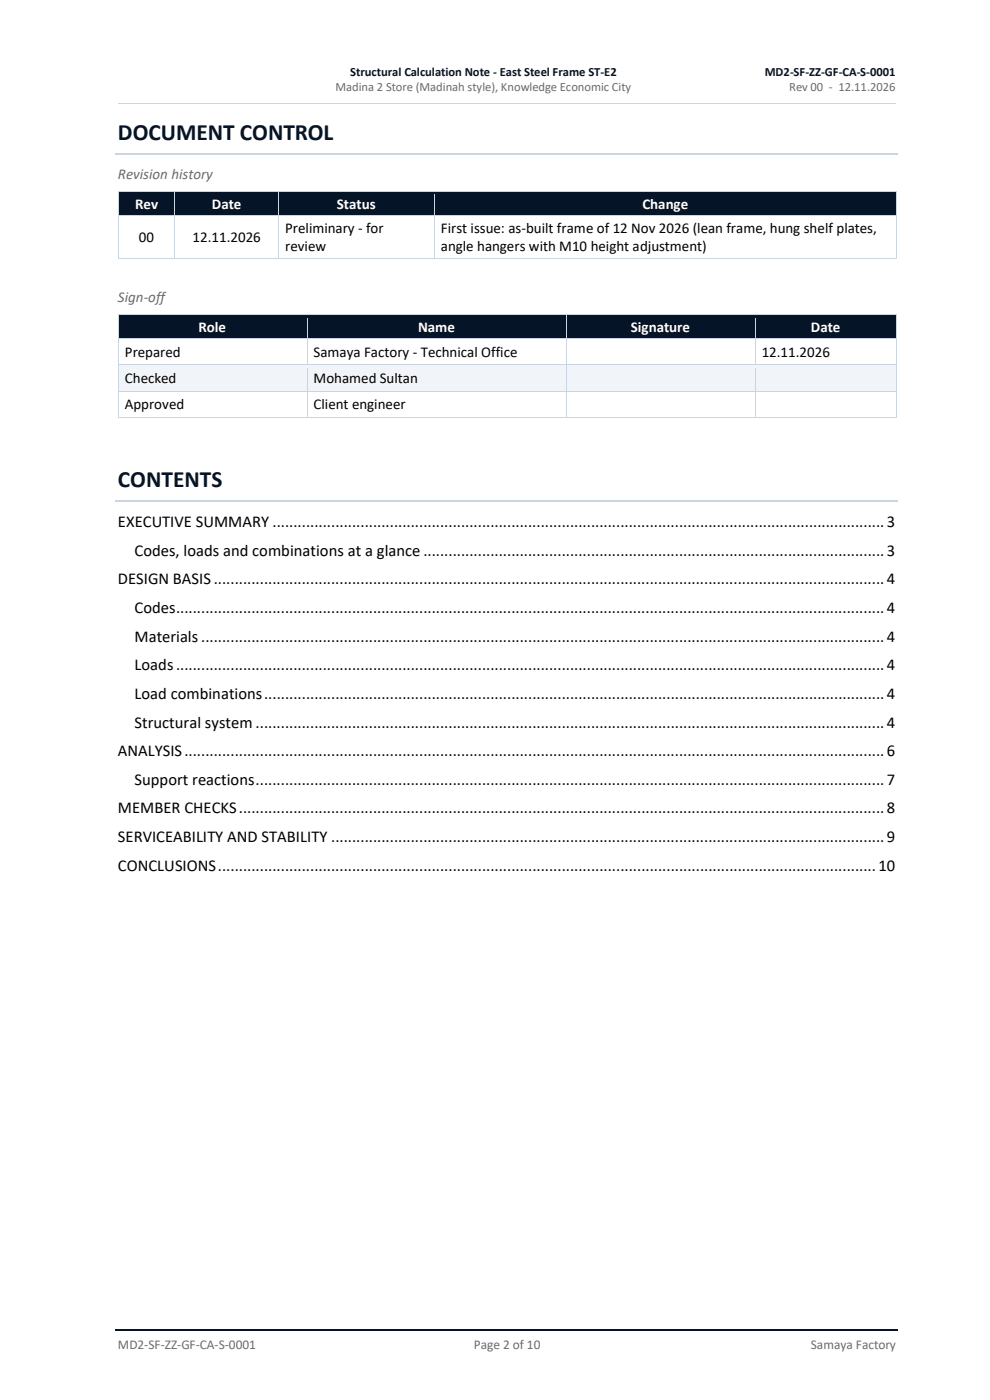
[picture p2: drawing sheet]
<svg xmlns="http://www.w3.org/2000/svg" width="210mm" height="297mm" viewBox="0 0 210 297" stroke-linecap="round" stroke-linejoin="round" font-family="sans-serif">
<defs><g id="words">
<g font-size="5" fill="#061428">
<text x="25" y="29.8">DOCUMENT CONTROL</text>
<text x="25" y="103.2">CONTENTS</text>
</g>
<g font-size="3.5">
<text x="25" y="111.9">EXECUTIVE SUMMARY ..................................................................................................................................................3</text>
<text x="28.5" y="118">Codes, loads and combinations at a glance ..............................................................................................................3</text>
<text x="25" y="124">DESIGN BASIS................................................................................................................................................................4</text>
<text x="28.5" y="130.1">Codes.........................................................................................................................................................................4</text>
<text x="28.5" y="136.2">Materials ...................................................................................................................................................................4</text>
<text x="28.5" y="142.2">Loads.........................................................................................................................................................................4</text>
<text x="28.5" y="148.3">Load combinations....................................................................................................................................................4</text>
<text x="28.5" y="154.4">Structural system ......................................................................................................................................................4</text>
<text x="25" y="160.5">ANALYSIS.......................................................................................................................................................................6</text>
<text x="28.5" y="166.5">Support reactions......................................................................................................................................................7</text>
<text x="25" y="172.6">MEMBER CHECKS..........................................................................................................................................................8</text>
<text x="25" y="178.7">SERVICEABILITY AND STABILITY ....................................................................................................................................9</text>
<text x="25" y="184.7">CONCLUSIONS.............................................................................................................................................................10</text>
</g>
<g font-size="3.2" fill="#6b6b6b">
<text x="25" y="38.1">Revision history</text>
<text x="25" y="64.2">Sign-off</text>
</g>
<g font-size="3.2" fill="#fff">
<text x="28.7" y="44.3">Rev</text>
<text x="45" y="44.3">Date</text>
<text x="71.5" y="44.3">Status</text>
<text x="136.3" y="44.3">Change</text>
<text x="42.1" y="70.4">Role</text>
<text x="88.7" y="70.4">Name</text>
<text x="133.9" y="70.4">Signature</text>
<text x="172" y="70.4">Date</text>
</g>
<g font-size="3.2">
<text x="29.5" y="51.4">00</text>
<text x="40.9" y="51.4">12.11.2026</text>
<text x="60.5" y="49.4">Preliminary - for</text>
<text x="60.5" y="53.3">review</text>
<text x="93.5" y="49.4">First issue: as-built frame of 12 Nov 2026 (lean frame, hung shelf plates,</text>
<text x="93.5" y="53.3">angle hangers with M10 height adjustment)</text>
<text x="26.5" y="75.8">Prepared</text>
<text x="66.5" y="75.8">Samaya Factory - Technical Office</text>
<text x="161.6" y="75.8">12.11.2026</text>
<text x="26.5" y="81.3">Checked</text>
<text x="66.5" y="81.3">Mohamed Sultan</text>
<text x="26.5" y="86.8">Approved</text>
<text x="66.5" y="86.8">Client engineer</text>
</g>
<g font-size="2.8" fill="#6b6b6b">
<text x="25" y="286.3">MD2-SF-ZZ-GF-CA-S-0001</text>
<text x="100.5" y="286.3">Page 2 of 10</text>
<text x="172" y="286.3">Samaya Factory</text>
</g>
<g font-size="2.7" fill="#061428">
<text x="74.3" y="16.2">Structural Calculation Note - East Steel Frame ST-E2</text>
<text x="162.2" y="16.2">MD2-SF-ZZ-GF-CA-S-0001</text>
</g>
<g font-size="2.7" fill="#6b6b6b">
<text x="71.1" y="19.4">Madina 2 Store (Madinah style), Knowledge Economic City</text>
<text x="167.4" y="19.4">Rev 00 - 12.11.2026</text>
</g>
</g></defs>
<path d="M25 21.9h30" fill="none" stroke="#cbd5e1" stroke-width=".21"/>
<path d="M55 21.8h.2v.2h-.2z" fill-rule="evenodd" fill="#cbd5e1"/>
<path d="M55.2 21.9h94.9" fill="none" stroke="#cbd5e1" stroke-width=".21"/>
<path d="M150.1 21.8h.1v.2h-.1z" fill-rule="evenodd" fill="#cbd5e1"/>
<path d="M150.2 21.9h39.9" fill="none" stroke="#cbd5e1" stroke-width=".21"/>
<path d="M24.5 282.1h166.1" fill="none" stroke="#061428" stroke-width=".25"/>
<path d="M24.5 32.8h166.1" fill="none" stroke="#cbd5e1" stroke-width=".25"/>
<g fill="#061428">
<path d="M25.2 40.7h11.8v5h-11.8z" fill-rule="evenodd"/>
<path d="M26.5 41.2h9.2v3.9h-9.2z" fill-rule="evenodd"/>
<path d="M37.2 40.7h21.8v5h-21.8z" fill-rule="evenodd"/>
<path d="M38.5 41.2h19.2v3.9h-19.2z" fill-rule="evenodd"/>
<path d="M59.2 40.7h32.8v5h-32.8z" fill-rule="evenodd"/>
<path d="M60.5 41.2h30.2v3.9h-30.2z" fill-rule="evenodd"/>
<path d="M92.2 40.7h97.9v5h-97.9z" fill-rule="evenodd"/>
<path d="M93.5 41.2h95.3v3.9h-95.3z" fill-rule="evenodd"/>
</g>
<g fill="#cbd5e1">
<path d="M25 40.6h.2v.7h-.2z" fill-rule="evenodd"/>
<path d="M25 40.6h.2v.1h-.2z" fill-rule="evenodd"/>
</g>
<path d="M25.2 40.6h11.8" fill="none" stroke="#cbd5e1" stroke-width=".21"/>
<path d="M25.2 40.7h11.8v.6h-11.8z" fill-rule="evenodd" fill="#061428"/>
<g fill="#cbd5e1">
<path d="M37 40.7h.2v.6h-.2z" fill-rule="evenodd"/>
<path d="M37 40.6h.2v.1h-.2z" fill-rule="evenodd"/>
</g>
<path d="M37.2 40.6h21.8" fill="none" stroke="#cbd5e1" stroke-width=".21"/>
<path d="M37.2 40.7h21.8v.6h-21.8z" fill-rule="evenodd" fill="#061428"/>
<g fill="#cbd5e1">
<path d="M59 40.7h.2v.6h-.2z" fill-rule="evenodd"/>
<path d="M59 40.6h.2v.1h-.2z" fill-rule="evenodd"/>
</g>
<path d="M59.2 40.6h32.9" fill="none" stroke="#cbd5e1" stroke-width=".21"/>
<path d="M59.2 40.7h32.9v.6h-32.9z" fill-rule="evenodd" fill="#061428"/>
<g fill="#cbd5e1">
<path d="M92.1 40.7h.1v.6h-.1z" fill-rule="evenodd"/>
<path d="M92.1 40.6h.1v.1h-.1z" fill-rule="evenodd"/>
</g>
<path d="M92.2 40.6h97.9" fill="none" stroke="#cbd5e1" stroke-width=".21"/>
<path d="M92.2 40.7h97.9v.6h-97.9z" fill-rule="evenodd" fill="#061428"/>
<g fill="#cbd5e1">
<path d="M190.1 40.6h.1v.7h-.1z" fill-rule="evenodd"/>
<path d="M190.1 40.6h.1v.1h-.1z" fill-rule="evenodd"/>
</g>
<path d="M25.1 45.1h12v.6h-12z" fill-rule="evenodd" fill="#061428"/>
<path d="M25.1 41.3v4.4" fill="none" stroke="#cbd5e1" stroke-width=".21"/>
<path d="M37.1 45.1h22v.6h-22z" fill-rule="evenodd" fill="#061428"/>
<path d="M37.1 41.3v4.4" fill="none" stroke="#cbd5e1" stroke-width=".21"/>
<path d="M59.1 45.1h33v.6h-33z" fill-rule="evenodd" fill="#061428"/>
<path d="M59.1 41.3v4.4" fill="none" stroke="#cbd5e1" stroke-width=".21"/>
<path d="M92.1 45.1h98.1v.6h-98.1z" fill-rule="evenodd" fill="#061428"/>
<path d="M92.1 41.3v4.4M190.2 41.3v4.4" fill="none" stroke="#cbd5e1" stroke-width=".21"/>
<path d="M25 45.7h.2v.7h-.2z" fill-rule="evenodd" fill="#cbd5e1"/>
<path d="M25.2 45.8h11.8" fill="none" stroke="#cbd5e1" stroke-width=".21"/>
<path d="M37 45.7h.2v.7h-.2z" fill-rule="evenodd" fill="#cbd5e1"/>
<path d="M37.2 45.8h21.8" fill="none" stroke="#cbd5e1" stroke-width=".21"/>
<path d="M59 45.7h.2v.7h-.2z" fill-rule="evenodd" fill="#cbd5e1"/>
<path d="M59.2 45.8h32.9" fill="none" stroke="#cbd5e1" stroke-width=".21"/>
<path d="M92.1 45.7h.1v.7h-.1z" fill-rule="evenodd" fill="#cbd5e1"/>
<path d="M92.2 45.8h97.9" fill="none" stroke="#cbd5e1" stroke-width=".21"/>
<path d="M190.1 45.7h.1v.7h-.1z" fill-rule="evenodd" fill="#cbd5e1"/>
<path d="M25.1 46.4v8.3" fill="none" stroke="#cbd5e1" stroke-width=".21"/>
<g fill="#cbd5e1">
<path d="M25 54.7h.2v.1h-.2z" fill-rule="evenodd"/>
<path d="M25 54.7h.2v.1h-.2z" fill-rule="evenodd"/>
</g>
<path d="M25.2 54.7h11.8M37.1 46.4v8.3" fill="none" stroke="#cbd5e1" stroke-width=".21"/>
<path d="M37 54.7h.2v.1h-.2z" fill-rule="evenodd" fill="#cbd5e1"/>
<path d="M37.2 54.7h21.8M59.1 46.4v8.3" fill="none" stroke="#cbd5e1" stroke-width=".21"/>
<path d="M59 54.7h.2v.1h-.2z" fill-rule="evenodd" fill="#cbd5e1"/>
<path d="M59.2 54.7h32.9M92.1 46.4v8.3" fill="none" stroke="#cbd5e1" stroke-width=".21"/>
<path d="M92.1 54.7h.1v.1h-.1z" fill-rule="evenodd" fill="#cbd5e1"/>
<path d="M92.2 54.7h97.9M190.2 46.4v8.3" fill="none" stroke="#cbd5e1" stroke-width=".21"/>
<g fill="#cbd5e1">
<path d="M190.1 54.7h.1v.1h-.1z" fill-rule="evenodd"/>
<path d="M190.1 54.7h.1v.1h-.1z" fill-rule="evenodd"/>
</g>
<g fill="#061428">
<path d="M25.2 66.9h39.8v4.9h-39.8z" fill-rule="evenodd"/>
<path d="M26.5 67.4h37.2v3.9h-37.2z" fill-rule="evenodd"/>
<path d="M65.2 66.9h54.8v4.9h-54.8z" fill-rule="evenodd"/>
<path d="M66.5 67.4h52.2v3.9h-52.2z" fill-rule="evenodd"/>
<path d="M120.3 66.9h39.8v4.9h-39.8z" fill-rule="evenodd"/>
<path d="M121.6 67.4h37.1v3.9h-37.1z" fill-rule="evenodd"/>
<path d="M160.3 66.9h29.8v4.9h-29.8z" fill-rule="evenodd"/>
<path d="M161.6 67.4h27.2v3.9h-27.2z" fill-rule="evenodd"/>
</g>
<g fill="#cbd5e1">
<path d="M25 66.7h.2v.7h-.2z" fill-rule="evenodd"/>
<path d="M25 66.7h.2v.2h-.2z" fill-rule="evenodd"/>
</g>
<path d="M25.2 66.8h39.8" fill="none" stroke="#cbd5e1" stroke-width=".21"/>
<path d="M25.2 66.9h39.8v.5h-39.8z" fill-rule="evenodd" fill="#061428"/>
<g fill="#cbd5e1">
<path d="M65 66.9h.2v.5h-.2z" fill-rule="evenodd"/>
<path d="M65 66.7h.2v.2h-.2z" fill-rule="evenodd"/>
</g>
<path d="M65.2 66.8h54.9" fill="none" stroke="#cbd5e1" stroke-width=".21"/>
<path d="M65.2 66.9h54.9v.5h-54.9z" fill-rule="evenodd" fill="#061428"/>
<g fill="#cbd5e1">
<path d="M120.1 66.9h.2v.5h-.2z" fill-rule="evenodd"/>
<path d="M120.1 66.7h.2v.2h-.2z" fill-rule="evenodd"/>
</g>
<path d="M120.3 66.8h39.8" fill="none" stroke="#cbd5e1" stroke-width=".21"/>
<path d="M120.3 66.9h39.8v.5h-39.8z" fill-rule="evenodd" fill="#061428"/>
<g fill="#cbd5e1">
<path d="M160.1 66.9h.2v.5h-.2z" fill-rule="evenodd"/>
<path d="M160.1 66.7h.2v.2h-.2z" fill-rule="evenodd"/>
</g>
<path d="M160.3 66.8h29.8" fill="none" stroke="#cbd5e1" stroke-width=".21"/>
<path d="M160.3 66.9h29.8v.5h-29.8z" fill-rule="evenodd" fill="#061428"/>
<g fill="#cbd5e1">
<path d="M190.1 66.7h.1v.7h-.1z" fill-rule="evenodd"/>
<path d="M190.1 66.7h.1v.2h-.1z" fill-rule="evenodd"/>
</g>
<path d="M25.1 71.3h40v.5h-40z" fill-rule="evenodd" fill="#061428"/>
<path d="M25.1 67.4v4.4" fill="none" stroke="#cbd5e1" stroke-width=".21"/>
<path d="M65.1 71.3h55v.5h-55z" fill-rule="evenodd" fill="#061428"/>
<path d="M65.1 67.4v4.4" fill="none" stroke="#cbd5e1" stroke-width=".21"/>
<path d="M120.2 71.3h39.9v.5h-39.9z" fill-rule="evenodd" fill="#061428"/>
<path d="M120.2 67.4v4.4" fill="none" stroke="#cbd5e1" stroke-width=".21"/>
<path d="M160.2 71.3h30v.5h-30z" fill-rule="evenodd" fill="#061428"/>
<path d="M160.2 67.4v4.4M190.2 67.4v4.4" fill="none" stroke="#cbd5e1" stroke-width=".21"/>
<path d="M25 71.8h.2v.7h-.2z" fill-rule="evenodd" fill="#cbd5e1"/>
<path d="M25.2 71.9h39.8" fill="none" stroke="#cbd5e1" stroke-width=".21"/>
<path d="M65 71.8h.2v.7h-.2z" fill-rule="evenodd" fill="#cbd5e1"/>
<path d="M65.2 71.9h54.9" fill="none" stroke="#cbd5e1" stroke-width=".21"/>
<path d="M120.1 71.8h.2v.7h-.2z" fill-rule="evenodd" fill="#cbd5e1"/>
<path d="M120.3 71.9h39.8" fill="none" stroke="#cbd5e1" stroke-width=".21"/>
<path d="M160.1 71.8h.2v.7h-.2z" fill-rule="evenodd" fill="#cbd5e1"/>
<path d="M160.3 71.9h29.8" fill="none" stroke="#cbd5e1" stroke-width=".21"/>
<path d="M190.1 71.8h.1v.7h-.1z" fill-rule="evenodd" fill="#cbd5e1"/>
<path d="M25.1 72.5v4.9M65.1 72.5v4.9M120.2 72.5v4.9M160.2 72.5v4.9M190.2 72.5v4.9" fill="none" stroke="#cbd5e1" stroke-width=".21"/>
<g fill="#f1f5f9">
<path d="M25.2 77.5h39.8v5.4h-39.8z" fill-rule="evenodd"/>
<path d="M26.5 78.3h37.2v3.8h-37.2z" fill-rule="evenodd"/>
<path d="M65.2 77.5h54.8v5.4h-54.8z" fill-rule="evenodd"/>
<path d="M66.5 78.3h52.2v3.8h-52.2z" fill-rule="evenodd"/>
<path d="M120.3 77.5h39.8v5.4h-39.8z" fill-rule="evenodd"/>
<path d="M121.6 78.1h37.1v4.3h-37.1z" fill-rule="evenodd"/>
<path d="M160.3 77.5h29.8v5.4h-29.8z" fill-rule="evenodd"/>
<path d="M161.6 78.1h27.2v4.3h-27.2z" fill-rule="evenodd"/>
</g>
<path d="M25 77.4h.2v.7h-.2z" fill-rule="evenodd" fill="#cbd5e1"/>
<path d="M25.2 77.4h39.8" fill="none" stroke="#cbd5e1" stroke-width=".21"/>
<path d="M25.2 77.5h39.8v.6h-39.8z" fill-rule="evenodd" fill="#f1f5f9"/>
<path d="M65 77.4h.2v.7h-.2z" fill-rule="evenodd" fill="#cbd5e1"/>
<path d="M65.2 77.4h54.9" fill="none" stroke="#cbd5e1" stroke-width=".21"/>
<path d="M65.2 77.5h54.9v.6h-54.9z" fill-rule="evenodd" fill="#f1f5f9"/>
<path d="M120.1 77.4h.2v.7h-.2z" fill-rule="evenodd" fill="#cbd5e1"/>
<path d="M120.3 77.4h39.8" fill="none" stroke="#cbd5e1" stroke-width=".21"/>
<path d="M120.3 77.5h39.8v.6h-39.8z" fill-rule="evenodd" fill="#f1f5f9"/>
<path d="M160.1 77.4h.2v.7h-.2z" fill-rule="evenodd" fill="#cbd5e1"/>
<path d="M160.3 77.4h29.8" fill="none" stroke="#cbd5e1" stroke-width=".21"/>
<path d="M160.3 77.5h29.8v.6h-29.8z" fill-rule="evenodd" fill="#f1f5f9"/>
<path d="M190.1 77.4h.1v.7h-.1z" fill-rule="evenodd" fill="#cbd5e1"/>
<path d="M25.1 82.3h40v.6h-40z" fill-rule="evenodd" fill="#f1f5f9"/>
<path d="M25.1 78.1v4.8" fill="none" stroke="#cbd5e1" stroke-width=".21"/>
<path d="M65.1 82.3h55v.6h-55z" fill-rule="evenodd" fill="#f1f5f9"/>
<path d="M65.1 78.1v4.8" fill="none" stroke="#cbd5e1" stroke-width=".21"/>
<path d="M120.2 82.3h39.9v.6h-39.9z" fill-rule="evenodd" fill="#f1f5f9"/>
<path d="M120.2 78.1v4.8" fill="none" stroke="#cbd5e1" stroke-width=".21"/>
<path d="M160.2 82.3h30v.6h-30z" fill-rule="evenodd" fill="#f1f5f9"/>
<path d="M160.2 78.1v4.8M190.2 78.1v4.8" fill="none" stroke="#cbd5e1" stroke-width=".21"/>
<path d="M25 82.9h.2v.7h-.2z" fill-rule="evenodd" fill="#cbd5e1"/>
<path d="M25.2 83h39.8" fill="none" stroke="#cbd5e1" stroke-width=".21"/>
<path d="M65 82.9h.2v.7h-.2z" fill-rule="evenodd" fill="#cbd5e1"/>
<path d="M65.2 83h54.9" fill="none" stroke="#cbd5e1" stroke-width=".21"/>
<path d="M120.1 82.9h.2v.7h-.2z" fill-rule="evenodd" fill="#cbd5e1"/>
<path d="M120.3 83h39.8" fill="none" stroke="#cbd5e1" stroke-width=".21"/>
<path d="M160.1 82.9h.2v.7h-.2z" fill-rule="evenodd" fill="#cbd5e1"/>
<path d="M160.3 83h29.8" fill="none" stroke="#cbd5e1" stroke-width=".21"/>
<path d="M190.1 82.9h.1v.7h-.1z" fill-rule="evenodd" fill="#cbd5e1"/>
<path d="M25.1 83.6v4.9" fill="none" stroke="#cbd5e1" stroke-width=".21"/>
<g fill="#cbd5e1">
<path d="M25 88.5h.2v.1h-.2z" fill-rule="evenodd"/>
<path d="M25 88.5h.2v.1h-.2z" fill-rule="evenodd"/>
</g>
<path d="M25.2 88.5h39.8M65.1 83.6v4.9" fill="none" stroke="#cbd5e1" stroke-width=".21"/>
<path d="M65 88.5h.2v.1h-.2z" fill-rule="evenodd" fill="#cbd5e1"/>
<path d="M65.2 88.5h54.9M120.2 83.6v4.9" fill="none" stroke="#cbd5e1" stroke-width=".21"/>
<path d="M120.1 88.5h.2v.1h-.2z" fill-rule="evenodd" fill="#cbd5e1"/>
<path d="M120.3 88.5h39.8M160.2 83.6v4.9" fill="none" stroke="#cbd5e1" stroke-width=".21"/>
<path d="M160.1 88.5h.2v.1h-.2z" fill-rule="evenodd" fill="#cbd5e1"/>
<path d="M160.3 88.5h29.8M190.2 83.6v4.9" fill="none" stroke="#cbd5e1" stroke-width=".21"/>
<g fill="#cbd5e1">
<path d="M190.1 88.5h.1v.1h-.1z" fill-rule="evenodd"/>
<path d="M190.1 88.5h.1v.1h-.1z" fill-rule="evenodd"/>
</g>
<path d="M24.5 106.2h166.1" fill="none" stroke="#cbd5e1" stroke-width=".25"/>
<use href="#words"/>
</svg>
